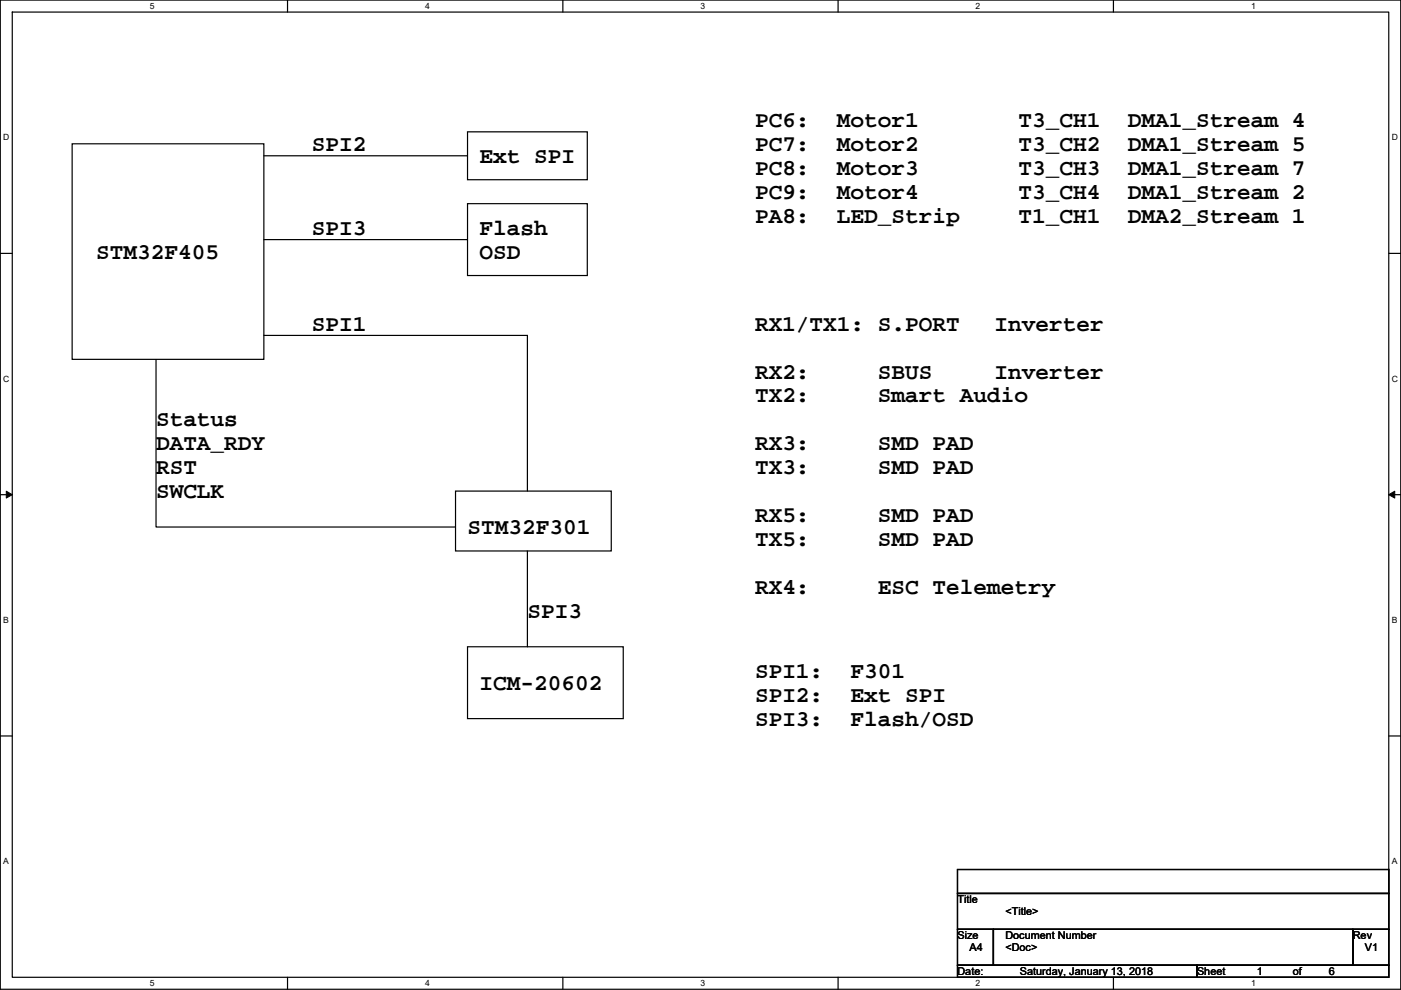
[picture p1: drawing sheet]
<svg xmlns="http://www.w3.org/2000/svg" width="297mm" height="210mm" viewBox="0 0 297 210" stroke-linecap="round" stroke-linejoin="round" font-family="sans-serif">
<defs><g id="words">
<g font-size="4.8">
<text x="160.1" y="26.9">PC6:</text>
<text x="177.5" y="26.9">Motor1</text>
<text x="216" y="26.9">T3_CH1</text>
<text x="239.1" y="26.9">DMA1_Stream 4</text>
<text x="66.1" y="32">SPI2</text>
<text x="101.7" y="34.6">Ext SPI</text>
<text x="160.1" y="32">PC7:</text>
<text x="177.5" y="32">Motor2</text>
<text x="216" y="32">T3_CH2</text>
<text x="239.1" y="32">DMA1_Stream 5</text>
<text x="160.1" y="37.1">PC8:</text>
<text x="177.5" y="37.1">Motor3</text>
<text x="216" y="37.1">T3_CH3</text>
<text x="239.1" y="37.1">DMA1_Stream 7</text>
<text x="160.1" y="42.2">PC9:</text>
<text x="160.1" y="47.3">PA8:</text>
<text x="177.5" y="42.2">Motor4</text>
<text x="177.5" y="47.3">LED_Strip</text>
<text x="216" y="47.3">T1_CH1</text>
<text x="216" y="42.2">T3_CH4</text>
<text x="239.1" y="47.3">DMA2_Stream 1</text>
<text x="239.1" y="42.2">DMA1_Stream 2</text>
<text x="66.1" y="49.8">SPI3</text>
<text x="101.7" y="49.8">Flash</text>
<text x="20.4" y="54.9">STM32F405</text>
<text x="101.7" y="54.9">OSD</text>
<text x="66.1" y="70.1">SPI1</text>
<text x="160.1" y="70.1">RX1/TX1: S.PORT</text>
<text x="210.9" y="70.1">Inverter</text>
<text x="160.1" y="80.3">RX2:</text>
<text x="186.1" y="80.3">SBUS</text>
<text x="210.9" y="80.3">Inverter</text>
<text x="160.1" y="85.4">TX2:</text>
<text x="186.1" y="85.4">Smart Audio</text>
<text x="33.1" y="90.4">Status</text>
<text x="33.1" y="95.5">DATA_RDY</text>
<text x="160.1" y="95.5">RX3:</text>
<text x="186.1" y="95.5">SMD PAD</text>
<text x="33.1" y="100.6">RST</text>
<text x="160.1" y="100.6">TX3:</text>
<text x="186.1" y="100.6">SMD PAD</text>
<text x="33.1" y="105.7">SWCLK</text>
<text x="99.1" y="113.3">STM32F301</text>
<text x="160.1" y="110.8">RX5:</text>
<text x="186.1" y="110.8">SMD PAD</text>
<text x="160.1" y="115.8">TX5:</text>
<text x="186.1" y="115.8">SMD PAD</text>
<text x="111.8" y="131.1">SPI3</text>
<text x="160.1" y="126">RX4:</text>
<text x="186.1" y="126">ESC Telemetry</text>
<text x="160.1" y="143.8">SPI1:</text>
<text x="180.3" y="143.8">F301</text>
<text x="101.7" y="146.3">ICM-20602</text>
<text x="160.1" y="148.9">SPI2:</text>
<text x="180.3" y="148.9">Ext SPI</text>
<text x="160.1" y="153.9">SPI3:</text>
<text x="180.3" y="153.9">Flash/OSD</text>
</g>
<g font-size="2.3">
<text x="203" y="191.6">Title</text>
<text x="213.2" y="194.1">&lt;Title&gt;</text>
<text x="203" y="199.2">Size</text>
<text x="205.5" y="201.7">A4</text>
<text x="213.2" y="199.2">Document Number</text>
<text x="213.2" y="201.7">&lt;Doc&gt;</text>
<text x="286.8" y="199.2">Rev</text>
<text x="289.4" y="201.7">V1</text>
<text x="203" y="206.8">Date:</text>
<text x="216.2" y="206.8">Saturday, January 13, 2018</text>
<text x="253.8" y="206.8">Sheet</text>
<text x="266.5" y="206.8">1</text>
<text x="274.1" y="206.8">of</text>
<text x="281.7" y="206.8">6</text>
</g>
<g font-size="1.8">
<text x="31.8" y="1.9">5</text>
<text x="90.1" y="1.9">4</text>
<text x="148.5" y="1.9">3</text>
<text x="206.9" y="1.9">2</text>
<text x="265.2" y="1.9">1</text>
<text x=".7" y="29.8">D</text>
<text x="295.1" y="29.8">D</text>
<text x=".7" y="81">C</text>
<text x="295.1" y="81">C</text>
<text x=".7" y="132.1">B</text>
<text x="295.1" y="132.1">B</text>
<text x=".7" y="183.3">A</text>
<text x="295.1" y="183.3">A</text>
<text x="31.8" y="209.2">5</text>
<text x="90.1" y="209.2">4</text>
<text x="148.5" y="209.2">3</text>
<text x="206.9" y="209.2">2</text>
<text x="265.2" y="209.2">1</text>
</g>
</g></defs>
<path d="M.1 0h296.9v209.8h-296.9zM2.6 2.6h291.8v204.7h-291.8z" fill="none" stroke="#000" stroke-width=".25"/>
<g fill="#fff">
<path d="M31.8 .3h1v2h-1z"/>
<path d="M31.8 207.5h1v2.1h-1z"/>
</g>
<path d="M61 0v2.6M61 207.3v2.5" fill="none" stroke="#000" stroke-width=".25"/>
<g fill="#fff">
<path d="M90.1 .3h1v2h-1z"/>
<path d="M90.1 207.5h1v2.1h-1z"/>
</g>
<path d="M119.3 0v2.6M119.3 207.3v2.5" fill="none" stroke="#000" stroke-width=".25"/>
<g fill="#fff">
<path d="M148.5 .3h1v2h-1z"/>
<path d="M148.5 207.5h1v2.1h-1z"/>
</g>
<path d="M177.7 0v2.6M177.7 207.3v2.5" fill="none" stroke="#000" stroke-width=".25"/>
<g fill="#fff">
<path d="M206.9 .3h1v2h-1z"/>
<path d="M206.9 207.5h1v2.1h-1z"/>
</g>
<path d="M236.1 0v2.6M236.1 207.3v2.5" fill="none" stroke="#000" stroke-width=".25"/>
<g fill="#fff">
<path d="M265.2 .3h1v2h-1z"/>
<path d="M265.2 207.5h1v2.1h-1z"/>
<path d="M.7 28.2h1.3v2h-1.3z"/>
<path d="M295.1 28.2h1.3v2h-1.3z"/>
<path d="M.7 79.3h1.3v2.1h-1.3z"/>
<path d="M295.1 79.3h1.3v2.1h-1.3z"/>
</g>
<path d="M.1 53.7h2.5M294.4 53.7h2.6" fill="none" stroke="#000" stroke-width=".25"/>
<g fill="#fff">
<path d="M.7 130.5h1.2v2h-1.2z"/>
<path d="M295.1 130.5h1.2v2h-1.2z"/>
</g>
<path d="M.1 104.9h2.5M294.4 104.9h2.6" fill="none" stroke="#000" stroke-width=".25"/>
<path d="M1.3 104.2l1.3 .7-1.3 .7zM294.4 104.9l1.3-.7v1.4z" fill="#000" stroke="#000" stroke-width=".21"/>
<g fill="#fff">
<path d="M.7 181.7h1.2v2h-1.2z"/>
<path d="M295.1 181.7h1.2v2h-1.2z"/>
</g>
<g fill="none" stroke="#000" stroke-width=".25">
<path d="M15.3 30.5h40.6v45.7h-40.6zM55.9 33h43.2M99.1 28h25.4v10.1h-25.4zM55.9 50.8h43.2M99.1 43.2h25.4v15.2h-25.4zM33.1 76.2v35.6h63.5M55.9 71.1h55.9v33.1M96.6 104.2h33v12.7h-33zM111.8 116.9v20.3M99.1 137.2h33v15.2h-33zM.1 156.1h2.5M294.4 156.1h2.6"/>
<path d="M203 184.4h91.4v5.1h-91.4zM203 189.5h91.4v7.6h-91.4zM203 197.1h7.6v7.6h-7.6zM210.6 197.1h76.2v7.6h-76.2zM286.8 197.1h7.6v7.6h-7.6zM203 204.7h50.8v2.6h-50.8zM253.8 204.7h40.6v2.6h-40.6z"/>
</g>
<use href="#words"/>
</svg>
